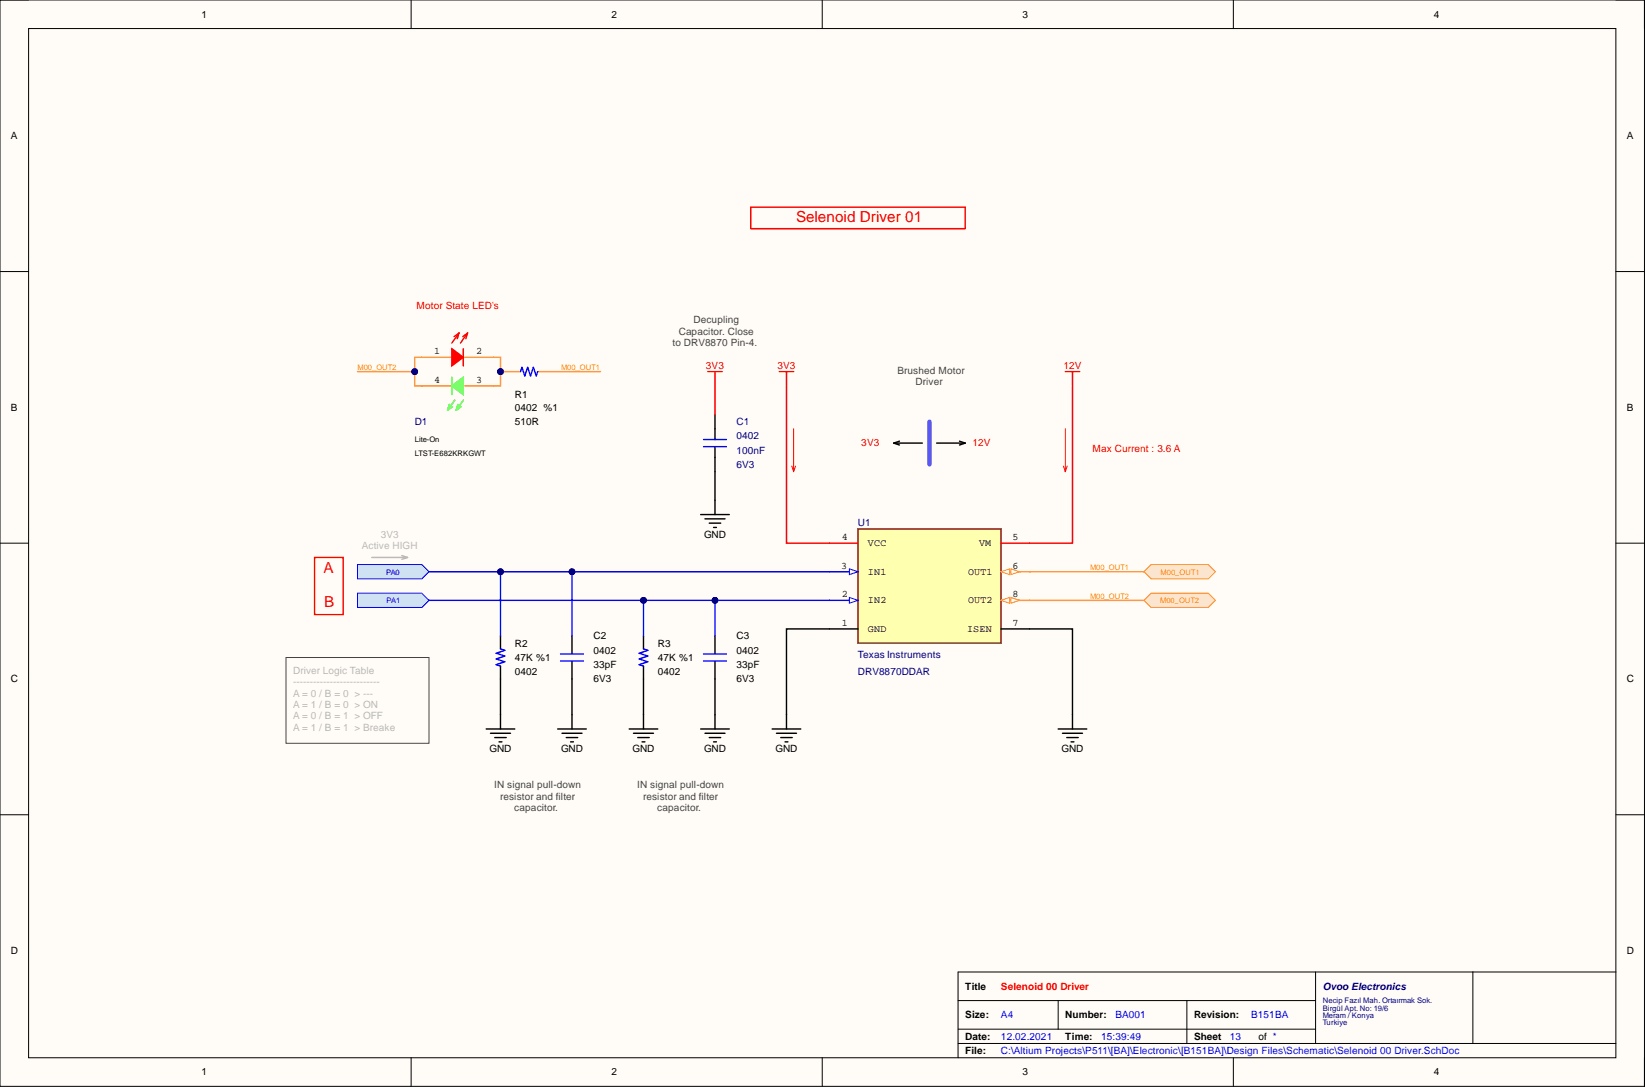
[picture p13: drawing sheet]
<svg xmlns="http://www.w3.org/2000/svg" width="292mm" height="193mm" viewBox="0 0 292 193" stroke-linecap="round" stroke-linejoin="round" font-family="sans-serif">
<defs><g id="words">
<g font-size="2.7" fill="#f00">
<text x="141.3" y="39.5">Selenoid Driver 01</text>
<text x="57.5" y="101.7">A</text>
<text x="57.6" y="107.8">B</text>
</g>
<g font-size="1.8">
<text x="35.8" y="3.1">1</text>
<text x="108.6" y="3.1">2</text>
<text x="181.6" y="3.1">3</text>
<text x="254.6" y="3.1">4</text>
<text x="1.9" y="24.7">A</text>
<text x="288.9" y="24.7">A</text>
<text x="77.1" y="62.9">1</text>
<text x="84.6" y="62.9">2</text>
<text x="77.1" y="68">4</text>
<text x="84.6" y="68">3</text>
<text x="91.4" y="70.6">R1</text>
<text x="1.9" y="72.9">B</text>
<text x="91.4" y="72.9">0402 %1</text>
<text x="91.4" y="75.4">510R</text>
<text x="288.9" y="72.9">B</text>
<text x="125" y="95.5">GND</text>
<text x="149.5" y="95.9">4</text>
<text x="179.8" y="95.9">5</text>
<text x="149.4" y="101">3</text>
<text x="154.1" y="96.9">VCC</text>
<text x="173.8" y="96.9">VM</text>
<text x="179.8" y="101">6</text>
<text x="149.5" y="106.1">2</text>
<text x="154.1" y="107.1">IN2</text>
<text x="154.1" y="102">IN1</text>
<text x="171.9" y="102">OUT1</text>
<text x="171.9" y="107.1">OUT2</text>
<text x="179.8" y="106.1">8</text>
<text x="105.4" y="113.5">C2</text>
<text x="130.8" y="113.5">C3</text>
<text x="149.5" y="111.1">1</text>
<text x="154.1" y="112.2">GND</text>
<text x="171.7" y="112.2">ISEN</text>
<text x="179.8" y="111.1">7</text>
<text x="91.4" y="117.3">47K %1</text>
<text x="91.4" y="119.9">0402</text>
<text x="91.4" y="114.8">R2</text>
<text x="105.4" y="116">0402</text>
<text x="105.4" y="118.6">33pF</text>
<text x="116.8" y="117.3">47K %1</text>
<text x="116.8" y="119.9">0402</text>
<text x="116.8" y="114.8">R3</text>
<text x="130.8" y="116">0402</text>
<text x="130.8" y="118.6">33pF</text>
<text x="1.9" y="121.1">C</text>
<text x="105.4" y="121.1">6V3</text>
<text x="130.8" y="121.1">6V3</text>
<text x="288.9" y="121.1">C</text>
<text x="86.9" y="133.6">GND</text>
<text x="99.6" y="133.6">GND</text>
<text x="112.3" y="133.6">GND</text>
<text x="125" y="133.6">GND</text>
<text x="137.7" y="133.6">GND</text>
<text x="188.5" y="133.6">GND</text>
<text x="1.9" y="169.3">D</text>
<text x="288.9" y="169.3">D</text>
<text x="171.4" y="175.7">Title</text>
<text x="171.4" y="180.8">Size:</text>
<text x="171.4" y="184.6">Date:</text>
<text x="189.2" y="180.8">Number:</text>
<text x="189.2" y="184.6">Time:</text>
<text x="212" y="180.8">Revision:</text>
<text x="212" y="184.6">Sheet</text>
<text x="223.4" y="184.6">of *</text>
<text x="35.8" y="190.9">1</text>
<text x="108.6" y="190.9">2</text>
<text x="171.4" y="187.1">File:</text>
<text x="181.6" y="190.9">3</text>
<text x="254.6" y="190.9">4</text>
</g>
<g font-size="1.8" fill="#f00">
<text x="74" y="54.9">Motor State LED's</text>
<text x="125.4" y="65.5">3V3</text>
<text x="138" y="65.5">3V3</text>
<text x="188.8" y="65.5">12V</text>
<text x="152.9" y="79.3">3V3</text>
<text x="172.7" y="79.3">12V</text>
<text x="194" y="80.3">Max Current : 3.6 A</text>
<text x="177.7" y="175.7">Selenoid 00 Driver</text>
</g>
<g font-size="1.8" fill="#434343">
<text x="120.5" y="59.5">Capacitor. Close</text>
<text x="123.2" y="57.4">Decupling</text>
<text x="119.4" y="61.5">to DRV8870 Pin-4.</text>
<text x="159.4" y="66.3">Brushed Motor</text>
<text x="162.6" y="68.3">Driver</text>
<text x="87.8" y="139.9">IN signal pull-down</text>
<text x="88.8" y="141.9">resistor and filter</text>
<text x="91.3" y="144">capacitor.</text>
<text x="113.2" y="139.9">IN signal pull-down</text>
<text x="114.2" y="141.9">resistor and filter</text>
<text x="116.7" y="144">capacitor.</text>
</g>
<g font-size="1.8" fill="#000080">
<text x="73.6" y="75.4">D1</text>
<text x="130.8" y="78">0402</text>
<text x="130.8" y="75.4">C1</text>
<text x="130.8" y="80.5">100nF</text>
<text x="130.8" y="83.1">6V3</text>
<text x="152.4" y="93.5">U1</text>
<text x="152.4" y="119.9">DRV8870DDAR</text>
<text x="152.4" y="116.8">Texas Instruments</text>
<text x="234.9" y="175.7">Ovoo Electronics</text>
</g>
<g font-size="1.8" fill="#b7b7b7">
<text x="67.6" y="95.5">3V3</text>
<text x="64.2" y="97.5">Active HIGH</text>
<text x="52.1" y="119.6">Driver Logic Table</text>
<text x="52.1" y="121.6">--------------------------</text>
<text x="52.1" y="123.7">A = 0 / B = 0 &gt; ---</text>
<text x="52.1" y="125.7">A = 1 / B = 0 &gt; ON</text>
<text x="52.1" y="127.7">A = 0 / B = 1 &gt; OFF</text>
<text x="52.1" y="129.8">A = 1 / B = 1 &gt; Breake</text>
</g>
<g font-size="1.8" fill="#00f">
<text x="177.7" y="184.6">12.02.2021</text>
<text x="177.7" y="180.8">A4</text>
<text x="195.5" y="184.6">15:39:49</text>
<text x="198.1" y="180.8">BA001</text>
<text x="218.4" y="184.6">13</text>
<text x="222.2" y="180.8">B151BA</text>
<text x="177.7" y="187.1">C:\Altium Projects\P511\[BA]\Electronic\[B151BA]\Design Files\Schematic\Selenoid 00 Driver.SchDoc</text>
</g>
<g font-size="1.4" fill="#f90">
<text x="63.5" y="65.7">M00_OUT2</text>
<text x="99.6" y="65.7">M00_OUT1</text>
<text x="193.6" y="101.2">M00_OUT1</text>
<text x="193.6" y="106.3">M00_OUT2</text>
<text x="206" y="107.1">M00_OUT2</text>
<text x="206.1" y="102">M00_OUT1</text>
</g>
<g font-size="1.4">
<text x="73.6" y="78.4">Lite-On</text>
<text x="73.6" y="80.9">LTST-E682KRKGWT</text>
</g>
<g font-size="1.4" fill="#00f">
<text x="68.6" y="102">PA0</text>
<text x="68.6" y="107.1">PA1</text>
</g>
<g font-size="1.4" fill="#000080">
<text x="234.9" y="178.1">Necip Fazıl Mah. Ortaırmak Sok.</text>
<text x="234.9" y="179.4">Birgül Apt. No: 19/6</text>
<text x="234.9" y="180.7">Meram / Konya</text>
<text x="234.9" y="181.9">Turkiye</text>
</g>
</g></defs>
<path d="M0 0h292v192.9h-292z" fill-rule="evenodd" fill="#fffcf8"/>
<path d="M0 0h292v192.9h-292z" fill="none" stroke="#000" stroke-width=".18"/>
<path d="M5.1 5.1h281.8v182.7h-281.8z" fill-rule="evenodd" fill="#fffcf8"/>
<g fill="none" stroke="#000" stroke-width=".18">
<path d="M0 0h5.1M73 0v5.1M146 0v5.1M219 0v5.1M286.9 0h5.1v5.1M5.1 5.1h281.8v182.7h-281.8zM0 48.2h5.1M286.9 48.2h5.1M0 96.4h5.1M286.9 96.4h5.1M0 144.6h5.1M286.9 144.6h5.1"/>
<path d="M170.1 177.6h63.5M187.9 177.6v5.1M210.8 177.6v7.6M233.6 172.6v12.6M261.5 172.6v12.6M286.9 172.6h-116.8v15.2M73 187.8v5.1M146 187.8v5.1M170.1 185.2h116.8M170.1 182.7h63.5M219 187.8v5.1M292 187.8v5.1"/>
</g>
<path d="M152.4 93.9h25.3v20.3h-25.3z" fill-rule="evenodd" fill="#ffffb0"/>
<path d="M152.4 93.9h25.3v20.3h-25.3z" fill="none" stroke="#800000" stroke-width=".25"/>
<path d="M147.3 111.6h5.1" fill="none" stroke="#000" stroke-width=".25"/>
<path d="M147.3 106.6h5.1" fill="none" stroke="#00f" stroke-width=".25"/>
<path d="M150.8 106.1l1.6 .5-1.6 .5z" fill="#f8fcff"/>
<path d="M150.8 106.1l1.6 .5-1.6 .5z" fill="none" stroke="#00f" stroke-width=".18"/>
<path d="M147.3 101.5h5.1" fill="none" stroke="#00f" stroke-width=".25"/>
<path d="M150.8 101l1.6 .5-1.6 .5z" fill="#f8fcff"/>
<path d="M150.8 101l1.6 .5-1.6 .5z" fill="none" stroke="#00f" stroke-width=".18"/>
<path d="M177.7 101.5h5.1" fill="none" stroke="#f90" stroke-width=".25"/>
<path d="M177.7 101.5l1.6-.5v1z" fill="#f8fcff"/>
<path d="M177.7 101.5l1.6-.5v1z" fill="none" stroke="#f90" stroke-width=".18"/>
<path d="M179.5 101l1.5 .5-1.5 .5z" fill="#f8fcff"/>
<path d="M179.5 101l1.5 .5-1.5 .5z" fill="none" stroke="#f90" stroke-width=".18"/>
<path d="M147.3 96.4h5.1M177.7 96.4h5.1" fill="none" stroke="#f00" stroke-width=".25"/>
<path d="M177.7 106.6h5.1" fill="none" stroke="#f90" stroke-width=".25"/>
<path d="M177.7 106.6l1.6-.5v1z" fill="#f8fcff"/>
<path d="M177.7 106.6l1.6-.5v1z" fill="none" stroke="#f90" stroke-width=".18"/>
<path d="M179.5 106.1l1.5 .5-1.5 .5z" fill="#f8fcff"/>
<path d="M179.5 106.1l1.5 .5-1.5 .5z" fill="none" stroke="#f90" stroke-width=".18"/>
<g fill="none" stroke="#000" stroke-width=".25">
<path d="M88.9 112.9v2.3M88.9 118.2v2.3M101.6 112.9v3.1M101.6 117.5v3M114.3 112.9v2.3M114.3 118.2v2.3M127 112.9v3.1M127 117.5v3M177.7 111.6h5.1M86.3 129.4h5.1M87.1 130.2h3.5M87.9 130.9h2"/>
<path d="M88.6 131.7h.5M88.9 126.9v2.5M99 129.4h5.1M99.8 130.2h3.5M100.6 130.9h2M101.3 131.7h.5M101.6 126.9v2.5M111.7 129.4h5.1M112.5 130.2h3.5M113.2 130.9h2.1M114 131.7h.5M114.3 126.9v2.5"/>
<path d="M124.4 129.4h5.1M125.2 130.2h3.5M125.9 130.9h2.1M126.7 131.7h.5M127 126.9v2.5M137.1 129.4h5.1M137.9 130.2h3.5M138.6 130.9h2.1M139.4 131.7h.5M139.7 126.9v2.5M187.9 129.4h5.1M188.7 130.2h3.5"/>
<path d="M189.4 130.9h2.1M190.2 131.7h.5M190.4 126.9v2.5"/>
</g>
<path d="M138.4 66h2.5M139.7 66v2.5M189.2 66h2.5M190.4 66v2.5" fill="none" stroke="#f00" stroke-width=".25"/>
<path d="M88.9 115.2l.7 .3-1.5 .5 1.5 .5-1.5 .5 1.5 .5-1.5 .5 .8 .2M99.5 116.1h4.1M99.5 117.4h4.1M114.3 115.2l.7 .3-1.5 .5 1.5 .5-1.5 .5 1.5 .5-1.5 .5 .8 .2M124.9 116.1h4.1M124.9 117.4h4.1" fill="none" stroke="#00f" stroke-width=".25"/>
<path d="M63.5 100.2h11.4l1.3 1.3-1.3 1.3h-11.4z" fill-rule="evenodd" fill="#cfe2f3"/>
<path d="M63.5 100.2h11.4l1.3 1.3-1.3 1.3h-11.4z" fill="none" stroke="#00f" stroke-width=".18"/>
<path d="M63.5 105.3h11.4l1.3 1.3-1.3 1.2h-11.4z" fill-rule="evenodd" fill="#cfe2f3"/>
<path d="M63.5 105.3h11.4l1.3 1.3-1.3 1.2h-11.4z" fill="none" stroke="#00f" stroke-width=".18"/>
<path d="M203.1 101.5l1.3-1.3h10.2l1.2 1.3-1.2 1.3h-10.2z" fill-rule="evenodd" fill="#fce5cd"/>
<path d="M203.1 101.5l1.3-1.3h10.2l1.2 1.3-1.2 1.3h-10.2z" fill="none" stroke="#f90" stroke-width=".18"/>
<path d="M133.3 36.8h38.1v3.8h-38.1zM125.7 66h2.5M127 66v2.5M55.9 99h5v10.1h-5z" fill="none" stroke="#f00" stroke-width=".25"/>
<path d="M66 99h6.4M71.4 98.6l1 .4M72.4 99l-1 .3" fill="none" stroke="#b7b7b7" stroke-width=".25"/>
<path d="M140.9 76.1v7.6M189.2 76.1v7.6M140.6 82.7l.3 1M141.3 82.7l-.4 1M188.8 82.7l.4 1M189.5 82.7l-.3 1" fill="none" stroke="#f00" stroke-width=".18"/>
<path d="M165 74.9v7.6" fill="none" stroke="#90f" stroke-width=".76"/>
<g fill="none" stroke="#000" stroke-width=".25">
<path d="M127 73.6v4.4M127 79.3v4.4M158.7 78.7h5.1M158.7 78.7l1 .3M159.7 78.3l-1 .4M166.3 78.7h5.1M170.4 78.3l1 .4M171.4 78.7l-1 .3M124.4 91.3h5.1M125.2 92.1h3.5M125.9 92.9h2.1M126.7 93.6h.5"/>
<path d="M127 88.8v2.5"/>
</g>
<path d="M124.9 78h4.1M124.9 79.3h4.1" fill="none" stroke="#00f" stroke-width=".25"/>
<path d="M50.8 116.7h25.4v15.3h-25.4z" fill="none" stroke="#434343" stroke-width=".18"/>
<path d="M74.9 68.5h5.1M82.5 63.4h5.1" fill="none" stroke="#f90" stroke-width=".25"/>
<path d="M80.2 67v3" fill="none" stroke="#0f0" stroke-width=".25"/>
<path d="M80.2 68.5l2.1-1.5v3z" fill="#0f0"/>
<path d="M79.8 71.8l-.3 1M80.2 68.5l2.1-1.5v3zM80.3 72.2l-.8 .6M80.7 71l-1.2 1.8M81.3 71.8l-.3 1M81.9 72.2l-.9 .6M82.3 71l-1.3 1.8" fill="none" stroke="#0f0" stroke-width=".25"/>
<path d="M74.9 63.4h5.1" fill="none" stroke="#f90" stroke-width=".25"/>
<path d="M82.3 61.9v3.1" fill="none" stroke="#f00" stroke-width=".25"/>
<path d="M80.2 61.9l2.1 1.5-2.1 1.6z" fill="#f00"/>
<path d="M81.5 59.1l-1.3 1.8M81.5 59.1l-.9 .7M81.5 59.1l-.3 1M83 59.1l-1.2 1.8M83 59.1l-.8 .7M83 59.1l-.3 1M80.2 61.9l2.1 1.5-2.1 1.6z" fill="none" stroke="#f00" stroke-width=".25"/>
<path d="M63.5 66h10.1M82.5 68.5h5.1M90.1 66h2.3M95.5 66h2.3" fill="none" stroke="#f90" stroke-width=".25"/>
<path d="M92.4 66l.3-.8 .5 1.5 .5-1.5 .5 1.5 .5-1.5 .5 1.5 .3-.7" fill="none" stroke="#00f" stroke-width=".25"/>
<path d="M127 83.7v5.1" fill="none" stroke="#000" stroke-width=".25"/>
<circle cx="73.6" cy="66" r=".51" fill="#000080"/>
<circle cx="73.6" cy="66" r=".51" fill="none" stroke="#000080" stroke-width=".18"/>
<path d="M74.9 63.4h-1.3v5.1h1.3" fill="none" stroke="#f90" stroke-width=".25"/>
<circle cx="73.6" cy="66" r=".51" fill="#000080"/>
<circle cx="73.6" cy="66" r=".51" fill="none" stroke="#000080" stroke-width=".18"/>
<path d="M76.2 106.6h71.1" fill="none" stroke="#00f" stroke-width=".25"/>
<circle cx="114.3" cy="106.6" r=".51" fill="#000080"/>
<circle cx="114.3" cy="106.6" r=".51" fill="none" stroke="#000080" stroke-width=".18"/>
<circle cx="127" cy="106.6" r=".51" fill="#000080"/>
<circle cx="127" cy="106.6" r=".51" fill="none" stroke="#000080" stroke-width=".18"/>
<path d="M76.2 101.5h71.1" fill="none" stroke="#00f" stroke-width=".25"/>
<circle cx="88.9" cy="101.5" r=".51" fill="#000080"/>
<circle cx="88.9" cy="101.5" r=".51" fill="none" stroke="#000080" stroke-width=".18"/>
<circle cx="101.6" cy="101.5" r=".51" fill="#000080"/>
<circle cx="101.6" cy="101.5" r=".51" fill="none" stroke="#000080" stroke-width=".18"/>
<path d="M87.6 63.4h1.3v5.1h-1.3" fill="none" stroke="#f90" stroke-width=".25"/>
<circle cx="88.9" cy="66" r=".51" fill="#000080"/>
<circle cx="88.9" cy="66" r=".51" fill="none" stroke="#000080" stroke-width=".18"/>
<path d="M88.9 66h1.2" fill="none" stroke="#f90" stroke-width=".25"/>
<circle cx="88.9" cy="66" r=".51" fill="#000080"/>
<circle cx="88.9" cy="66" r=".51" fill="none" stroke="#000080" stroke-width=".18"/>
<path d="M97.8 66h8.8M182.8 106.6h20.3M182.8 101.5h20.3" fill="none" stroke="#f90" stroke-width=".25"/>
<path d="M147.3 111.6h-7.6v15.3M182.8 111.6h7.6v15.3M88.9 120.5v6.4" fill="none" stroke="#000" stroke-width=".25"/>
<path d="M139.7 68.5v27.9h7.6M190.4 68.5v27.9h-7.6" fill="none" stroke="#f00" stroke-width=".25"/>
<path d="M88.9 101.5v11.4" fill="none" stroke="#00f" stroke-width=".25"/>
<circle cx="88.9" cy="101.5" r=".51" fill="#000080"/>
<circle cx="88.9" cy="101.5" r=".51" fill="none" stroke="#000080" stroke-width=".18"/>
<path d="M101.6 120.5v6.4" fill="none" stroke="#000" stroke-width=".25"/>
<path d="M101.6 101.5v11.4" fill="none" stroke="#00f" stroke-width=".25"/>
<circle cx="101.6" cy="101.5" r=".51" fill="#000080"/>
<circle cx="101.6" cy="101.5" r=".51" fill="none" stroke="#000080" stroke-width=".18"/>
<path d="M114.3 120.5v6.4" fill="none" stroke="#000" stroke-width=".25"/>
<path d="M114.3 106.6v6.3" fill="none" stroke="#00f" stroke-width=".25"/>
<circle cx="114.3" cy="106.6" r=".51" fill="#000080"/>
<circle cx="114.3" cy="106.6" r=".51" fill="none" stroke="#000080" stroke-width=".18"/>
<path d="M127 120.5v6.4" fill="none" stroke="#000" stroke-width=".25"/>
<path d="M127 106.6v6.3" fill="none" stroke="#00f" stroke-width=".25"/>
<circle cx="127" cy="106.6" r=".51" fill="#000080"/>
<circle cx="127" cy="106.6" r=".51" fill="none" stroke="#000080" stroke-width=".18"/>
<path d="M127 68.5v5.1" fill="none" stroke="#f00" stroke-width=".25"/>
<path d="M203.1 106.6l1.3-1.3h10.2l1.2 1.3-1.2 1.2h-10.2z" fill-rule="evenodd" fill="#fce5cd"/>
<path d="M203.1 106.6l1.3-1.3h10.2l1.2 1.3-1.2 1.2h-10.2z" fill="none" stroke="#f90" stroke-width=".18"/>
<use href="#words"/>
</svg>
